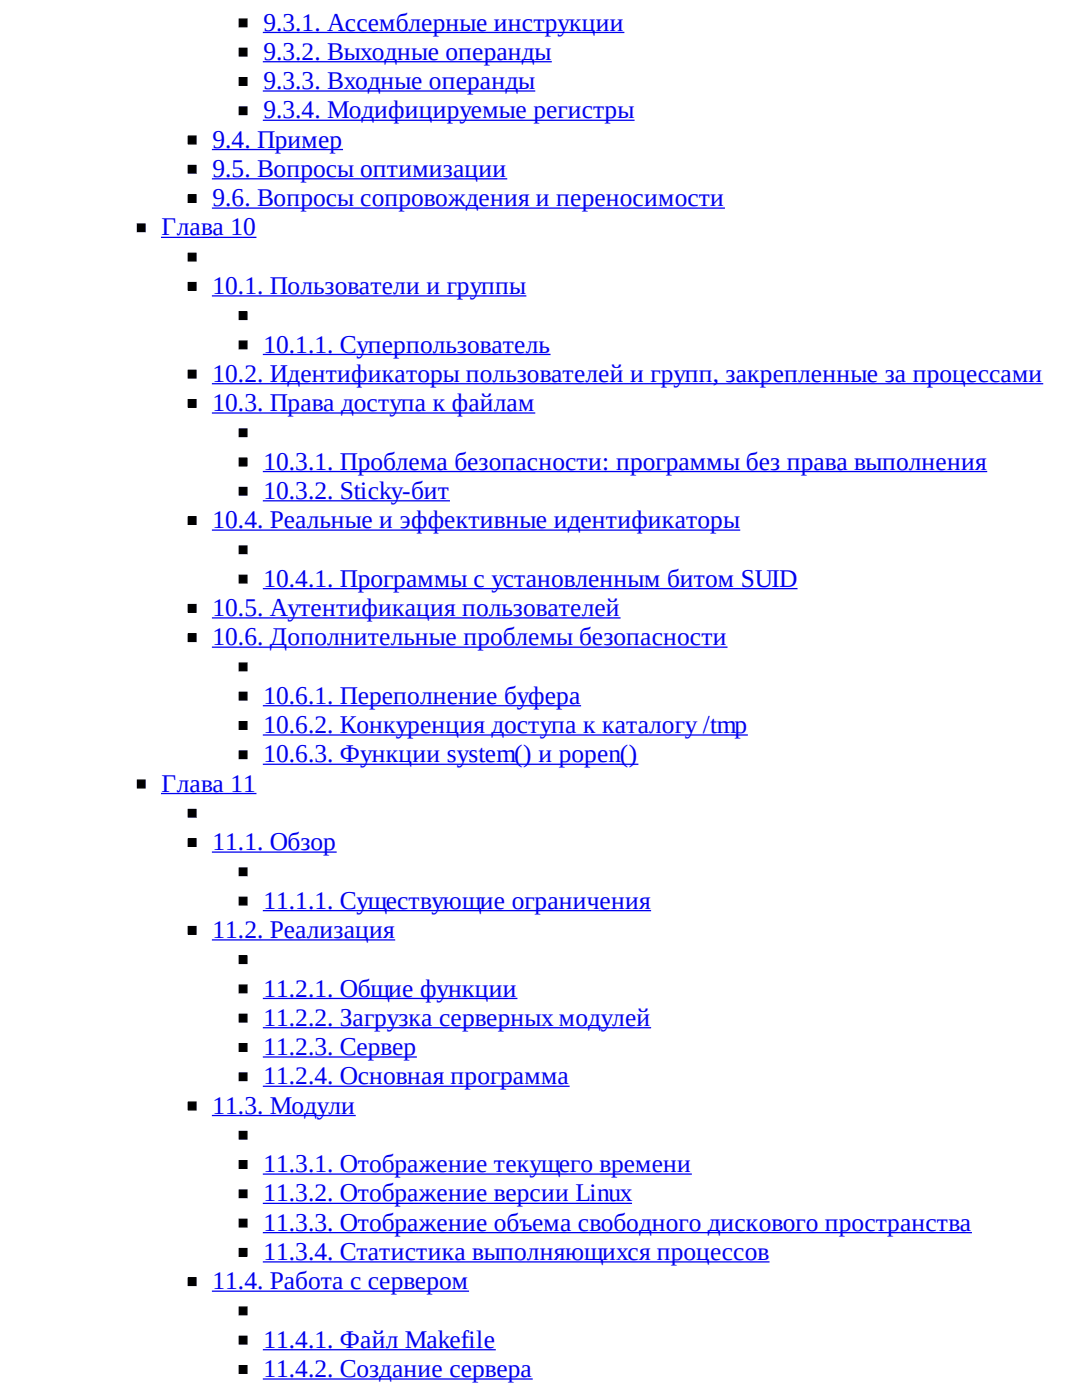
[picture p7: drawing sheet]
<svg xmlns="http://www.w3.org/2000/svg" width="216mm" height="279mm" viewBox="0 0 216 279" stroke-linecap="round" stroke-linejoin="round" font-family="sans-serif">
<defs><g id="words">
<g font-size="5.1" fill="#00e">
<text x="52.6" y="6.1">9.3.1. Ассемблерные инструкции</text>
<text x="52.6" y="11.9">9.3.2. Выходные операнды</text>
<text x="52.6" y="17.8">9.3.3. Входные операнды</text>
<text x="52.6" y="23.6">9.3.4. Модифицируемые регистры</text>
<text x="42.4" y="29.5">9.4. Пример</text>
<text x="42.4" y="35.3">9.5. Вопросы оптимизации</text>
<text x="42.4" y="41.1">9.6. Вопросы сопровождения и переносимости</text>
<text x="32.2" y="47">Глава 10</text>
<text x="42.4" y="58.7">10.1. Пользователи и группы</text>
<text x="52.6" y="70.4">10.1.1. Суперпользователь</text>
<text x="42.4" y="76.2">10.2. Идентификаторы пользователей и групп, закрепленные за процессами</text>
<text x="42.4" y="82">10.3. Права доступа к файлам</text>
<text x="52.6" y="93.7">10.3.1. Проблема безопасности: программы без права выполнения</text>
<text x="52.6" y="99.6">10.3.2. Sticky-бит</text>
<text x="42.4" y="105.4">10.4. Реальные и эффективные идентификаторы</text>
<text x="52.6" y="117.1">10.4.1. Программы с установленным битом SUID</text>
<text x="42.4" y="122.9">10.5. Аутентификация пользователей</text>
<text x="42.4" y="128.8">10.6. Дополнительные проблемы безопасности</text>
<text x="52.6" y="140.5">10.6.1. Переполнение буфера</text>
<text x="52.6" y="146.3">10.6.2. Конкуренция доступа к каталогу /tmp</text>
<text x="52.6" y="152.1">10.6.3. Функции system() и popen()</text>
<text x="32.2" y="158">Глава 11</text>
<text x="42.4" y="169.7">11.1. Обзор</text>
<text x="52.6" y="181.4">11.1.1. Существующие ограничения</text>
<text x="42.4" y="187.2">11.2. Реализация</text>
<text x="52.6" y="198.9">11.2.1. Общие функции</text>
<text x="52.6" y="204.7">11.2.2. Загрузка серверных модулей</text>
<text x="52.6" y="210.6">11.2.3. Сервер</text>
<text x="52.6" y="216.4">11.2.4. Основная программа</text>
<text x="42.4" y="222.2">11.3. Модули</text>
<text x="52.6" y="233.9">11.3.1. Отображение текущего времени</text>
<text x="52.6" y="239.8">11.3.2. Отображение версии Linux</text>
<text x="52.6" y="245.6">11.3.3. Отображение объема свободного дискового пространства</text>
<text x="52.6" y="251.5">11.3.4. Статистика выполняющихся процессов</text>
<text x="42.4" y="257.3">11.4. Работа с сервером</text>
<text x="52.6" y="269">11.4.1. Файл Makefile</text>
<text x="52.6" y="274.8">11.4.2. Создание сервера</text>
</g>
</g></defs>
<g fill="#000" stroke="#000" stroke-width=".25">
<path d="M47.7 3.8h1.6v1.5h-1.6zM47.7 9.7h1.6v1.5h-1.6zM47.7 15.5h1.6v1.5h-1.6zM37.6 27.2h1.5v1.5h-1.5zM37.6 33h1.5v1.5h-1.5zM37.6 38.9h1.5v1.5h-1.5zM47.7 21.3h1.6v1.6h-1.6zM27.4 44.7h1.5v1.5h-1.5zM37.6 50.5h1.5v1.6h-1.5zM37.6 56.4h1.5v1.5h-1.5zM37.6 73.9h1.5v1.5h-1.5zM37.6 79.8h1.5v1.5h-1.5z"/>
<path d="M47.7 62.2h1.6v1.6h-1.6zM47.7 68.1h1.6v1.5h-1.6zM47.7 85.6h1.6v1.5h-1.6zM47.7 91.4h1.6v1.6h-1.6zM47.7 97.3h1.6v1.5h-1.6zM37.6 103.1h1.5v1.5h-1.5zM47.7 109h1.6v1.5h-1.6zM47.7 114.8h1.6v1.5h-1.6zM37.6 120.7h1.5v1.5h-1.5zM37.6 126.5h1.5v1.5h-1.5zM47.7 132.3h1.6v1.6h-1.6zM47.7 138.2h1.6v1.5h-1.6z"/>
<path d="M27.4 155.7h1.5v1.5h-1.5zM47.7 144h1.6v1.5h-1.6zM47.7 149.9h1.6v1.5h-1.6zM37.6 161.5h1.5v1.6h-1.5zM37.6 167.4h1.5v1.5h-1.5zM47.7 173.2h1.6v1.6h-1.6zM47.7 179.1h1.6v1.5h-1.6zM37.6 184.9h1.5v1.5h-1.5zM47.7 190.8h1.6v1.5h-1.6zM47.7 196.6h1.6v1.5h-1.6zM37.6 220h1.5v1.5h-1.5zM47.7 202.4h1.6v1.6h-1.6z"/>
<path d="M47.7 208.3h1.6v1.5h-1.6zM47.7 214.1h1.6v1.5h-1.6zM47.7 225.8h1.6v1.5h-1.6zM47.7 231.6h1.6v1.6h-1.6zM47.7 237.5h1.6v1.5h-1.6zM37.6 255h1.5v1.5h-1.5zM47.7 243.3h1.6v1.6h-1.6zM47.7 249.2h1.6v1.5h-1.6zM47.7 260.9h1.6v1.5h-1.6zM47.7 266.7h1.6v1.5h-1.6zM47.7 272.5h1.6v1.6h-1.6z"/>
</g>
<g fill="none" stroke="#00e" stroke-width=".25">
<path d="M52.6 6.5h71.9zM52.6 12.3h57.4zM52.6 18.2h54.1zM42.4 29.8h25.9zM42.4 35.7h58.7zM52.6 24h73.9zM32.2 47.4h18.8zM42.4 41.5h102.1zM42.4 59.1h62.5zM42.4 76.6h165.6zM52.6 70.7h57.1zM42.4 82.4h64.3z"/>
<path d="M52.6 94.1h144.3zM52.6 99.9h37.1zM42.4 105.8h105.2zM52.6 117.5h106.4zM42.4 123.3h81.3zM42.4 129.2h102.6zM32.2 158.4h18.8zM52.6 140.8h63.2zM52.6 146.7h96.5zM52.6 152.5h74.7zM42.4 170.1h24.7zM42.4 187.6h36.3z"/>
<path d="M52.6 181.7h77.2zM52.6 199.3h50.5zM52.6 205.1h77.2zM52.6 210.9h30.5zM52.6 216.8h60.9zM42.4 222.6h28.5zM52.6 234.3h85.3zM42.4 257.7h51.1zM52.6 240.2h73.4zM52.6 246h141.2zM52.6 251.8h100.8zM52.6 269.4h46.2z"/>
<path d="M52.6 275.2h53.6z"/>
</g>
<use href="#words"/>
</svg>
